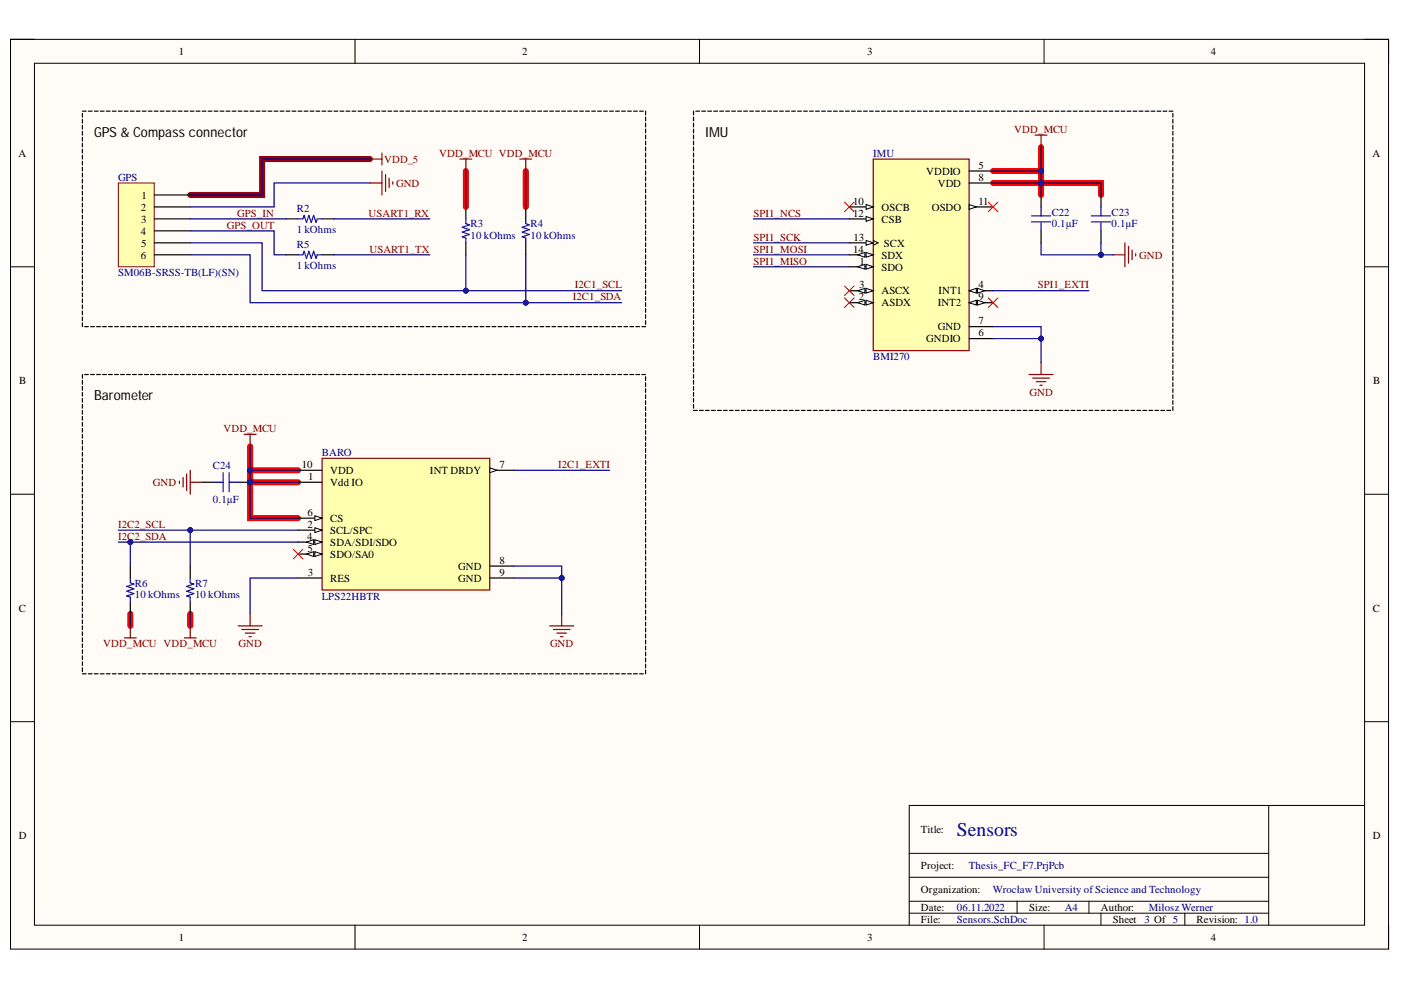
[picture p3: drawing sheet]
<svg xmlns="http://www.w3.org/2000/svg" width="297mm" height="210mm" viewBox="0 0 297 210" stroke-linecap="round" stroke-linejoin="round" font-family="sans-serif">
<defs><g id="words">
<text font-size="4.1" fill="#000080" x="202.9" y="177.2">Sensors</text>
<g font-size="3">
<text x="20" y="29">GPS &amp; Compass connector</text>
<text x="149.5" y="29">IMU</text>
<text x="20" y="84.8">Barometer</text>
</g>
<g font-size="2.3">
<text x="37.9" y="11.6">1</text>
<text x="110.7" y="11.6">2</text>
<text x="183.9" y="11.6">3</text>
<text x="256.7" y="11.6">4</text>
<text x="3.9" y="33.3">A</text>
<text x="207.4" y="35.8">5</text>
<text x="291" y="33.3">A</text>
<text x="196.4" y="37.1">VDDIO</text>
<text x="198.8" y="39.6">VDD</text>
<text x="207.4" y="38.3">8</text>
<text x="29.9" y="44.7">2</text>
<text x="29.9" y="47.2">3</text>
<text x="30" y="42.1">1</text>
<text x="180.9" y="43.4">10</text>
<text x="180.9" y="46">12</text>
<text x="186.9" y="44.7">OSCB</text>
<text x="186.9" y="47.2">CSB</text>
<text x="197.6" y="44.7">OSDO</text>
<text x="207.4" y="43.4">11</text>
<text x="29.9" y="49.8">4</text>
<text x="29.9" y="52.3">5</text>
<text x="180.9" y="53.6">14</text>
<text x="181" y="51">13</text>
<text x="187.4" y="52.3">SCX</text>
<text x="29.9" y="54.8">6</text>
<text x="182.2" y="56.1">1</text>
<text x="186.9" y="54.8">SDX</text>
<text x="186.9" y="57.4">SDO</text>
<text x="182.1" y="63.7">2</text>
<text x="182.2" y="61.2">3</text>
<text x="186.9" y="62.4">ASCX</text>
<text x="186.9" y="65">ASDX</text>
<text x="198.8" y="65">INT2</text>
<text x="199" y="62.4">INT1</text>
<text x="207.4" y="61.2">4</text>
<text x="207.4" y="63.7">9</text>
<text x="198.8" y="70">GND</text>
<text x="207.4" y="68.8">7</text>
<text x="207.4" y="71.3">6</text>
<text x="196.4" y="72.6">GNDIO</text>
<text x="4.1" y="81.4">B</text>
<text x="291.2" y="81.4">B</text>
<text x="64" y="99.3">10</text>
<text x="65.4" y="101.8">1</text>
<text x="70" y="100.5">VDD</text>
<text x="91.2" y="100.5">INT DRDY</text>
<text x="105.9" y="99.3">7</text>
<text x="70" y="103.1">Vdd IO</text>
<text x="65.2" y="109.4">6</text>
<text x="65.2" y="111.9">2</text>
<text x="70" y="110.7">CS</text>
<text x="70" y="113.2">SCL/SPC</text>
<text x="65.1" y="114.5">4</text>
<text x="65.2" y="117">5</text>
<text x="70" y="115.7">SDA/SDI/SDO</text>
<text x="70" y="118.3">SDO/SA0</text>
<text x="105.9" y="119.5">8</text>
<text x="65.3" y="122.1">3</text>
<text x="70" y="123.3">RES</text>
<text x="97.2" y="120.8">GND</text>
<text x="97.2" y="123.3">GND</text>
<text x="105.9" y="122.1">9</text>
<text x="4" y="129.7">C</text>
<text x="291.1" y="129.7">C</text>
<text x="4" y="177.9">D</text>
<text x="195.3" y="176.6">Title:</text>
<text x="291.1" y="177.9">D</text>
<text x="195.3" y="184.3">Project:</text>
<text x="195.3" y="189.3">Organization:</text>
<text x="195.3" y="193.1">Date:</text>
<text x="195.3" y="195.7">File:</text>
<text x="218.2" y="193.1">Size:</text>
<text x="233.4" y="193.1">Author:</text>
<text x="235.9" y="195.7">Sheet</text>
<text x="253.7" y="195.7">Revision: 1.0</text>
<text x="37.9" y="199.5">1</text>
<text x="110.7" y="199.5">2</text>
<text x="183.9" y="199.5">3</text>
<text x="256.7" y="199.5">4</text>
</g>
<g font-size="2.3" fill="#800000">
<text x="215.1" y="28.1">VDD_MCU</text>
<text x="81.4" y="34.5">VDD_5</text>
<text x="93.1" y="33.3">VDD_MCU VDD_MCU</text>
<text x="84" y="39.6">GND</text>
<text x="50.3" y="46">GPS_IN</text>
<text x="78.1" y="46">USART1_RX</text>
<text x="159.7" y="46">SPI1_NCS</text>
<text x="48.1" y="48.5">GPS_OUT</text>
<text x="78.3" y="53.6">USART1_TX</text>
<text x="159.7" y="51">SPI1_SCK</text>
<text x="159.7" y="53.6">SPI1_MOSI</text>
<text x="159.7" y="56.1">SPI1_MISO</text>
<text x="241.5" y="54.8">GND</text>
<text x="121.4" y="63.7">I2C1_SDA</text>
<text x="121.9" y="61.2">I2C1_SCL</text>
<text x="220" y="61.2">SPI1_EXTI</text>
<text x="218.3" y="84">GND</text>
<text x="47.4" y="91.7">VDD_MCU</text>
<text x="118.3" y="99.3">I2C1_EXTI</text>
<text x="32.4" y="103.1">GND</text>
<text x="25" y="111.9">I2C2_SCL</text>
<text x="25" y="114.5">I2C2_SDA</text>
<text x="21.9" y="137.3">VDD_MCU VDD_MCU</text>
<text x="50.6" y="137.3">GND</text>
<text x="116.6" y="137.3">GND</text>
</g>
<g font-size="2.3" fill="#000080">
<text x="185.1" y="33.3">IMU</text>
<text x="25" y="38.3">GPS</text>
<text x="62.9" y="44.9">R2</text>
<text x="223" y="45.7">C22</text>
<text x="235.7" y="45.7">C23</text>
<text x="62.9" y="52.5">R5</text>
<text x="62.9" y="49.5">1 kOhms</text>
<text x="99.8" y="50.8">10 kOhms</text>
<text x="99.8" y="48.2">R3</text>
<text x="112.5" y="50.8">10 kOhms</text>
<text x="112.5" y="48.2">R4</text>
<text x="223" y="48.2">0.1µF</text>
<text x="235.7" y="48.2">0.1µF</text>
<text x="25" y="58.6">SM06B-SRSS-TB(LF)(SN)</text>
<text x="62.9" y="57.1">1 kOhms</text>
<text x="185.1" y="76.4">BMI270</text>
<text x="45.2" y="99.5">C24</text>
<text x="68.2" y="96.7">BARO</text>
<text x="45.2" y="106.6">0.1µF</text>
<text x="28.6" y="124.4">R6</text>
<text x="41.4" y="124.4">R7</text>
<text x="28.6" y="126.9">10 kOhms</text>
<text x="41.4" y="126.9">10 kOhms</text>
<text x="68.2" y="127.1">LPS22HBTR</text>
<text x="205.4" y="184.3">Thesis_FC_F7.PrjPcb</text>
<text x="210.5" y="189.3">Wrocław University ofScience and Technology</text>
<text x="202.9" y="193.1">06.11.2022</text>
<text x="202.9" y="195.7">Sensors.SchDoc</text>
<text x="225.8" y="193.1">A4</text>
<text x="242.6" y="195.7">3 Of 5</text>
<text x="243.6" y="193.1">Miłosz Werner</text>
</g>
</g></defs>
<path d="M2.2 8.3h292.2v192.9h-292.2z" fill-rule="evenodd" fill="#fffcf8"/>
<path d="M2.2 8.3h292.2v192.9h-292.2z" fill="none" stroke="#000" stroke-width=".21"/>
<path d="M7.3 13.4h282v182.8h-282z" fill-rule="evenodd" fill="#fffcf8"/>
<g fill="none" stroke="#000" stroke-width=".21">
<path d="M2.2 8.3h5.1M7.3 13.4h282v182.8h-282zM75.3 8.3v5.1M148.3 8.3v5.1M221.4 8.3v5.1M289.3 8.3h5.1v5.1M2.2 56.6h5.1M289.3 56.6h5.1M2.2 104.8h5.1M289.3 104.8h5.1M2.2 153h5.1M289.3 153h5.1"/>
<path d="M269 170.8v25.4M289.3 170.8h-96.5v25.4M75.3 196.2v5M148.3 196.2v5M192.8 191.1h76.2M192.8 193.6h76.2M192.8 180.9h76.2M192.8 186h76.2M215.6 191.1v2.5M221.4 196.2v5M230.9 191.1v2.5M233.4 193.6v2.6"/>
<path d="M251.2 193.6v2.6M294.4 196.2v5"/>
</g>
<path d="M78.4 33.7h-22.8v7.6h-15.3" fill="none" stroke="#980000" stroke-width="1.3"/>
<path d="M98.8 36.3v7.6M111.5 36.3v7.6M210.6 36.3h10.1v2.5h-10.1M220.7 31.2v5.1M220.7 41.3v-2.5h12.7v2.5M53 94.6v5.1h10.2M53 99.7v2.5h10.2M53 102.2v7.7h10.2M27.6 130.2v2.5M40.3 130.2v2.5" fill="none" stroke="#f00" stroke-width="1.3"/>
<path d="M68.3 97.2h35.5v27.9h-35.5z" fill-rule="evenodd" fill="#ffffb0"/>
<path d="M68.3 97.2h35.5v27.9h-35.5z" fill="none" stroke="#800000" stroke-width=".25"/>
<path d="M63.2 99.7h5.1M63.2 109.9h5.1" fill="none" stroke="#000" stroke-width=".25"/>
<path d="M66.8 109.4l1.5 .5-1.5 .5z" fill="#f8fcff"/>
<path d="M66.8 109.4l1.5 .5-1.5 .5z" fill="none" stroke="#000" stroke-width=".21"/>
<path d="M103.8 99.7h5.1" fill="none" stroke="#000" stroke-width=".25"/>
<path d="M103.8 99.2l1.6 .5-1.6 .5z" fill="#f8fcff"/>
<path d="M103.8 99.2l1.6 .5-1.6 .5z" fill="none" stroke="#000" stroke-width=".21"/>
<path d="M63.2 112.4h5.1M63.2 122.6h5.1" fill="none" stroke="#000" stroke-width=".25"/>
<path d="M66.8 111.9l1.5 .5-1.5 .5z" fill="#f8fcff"/>
<path d="M66.8 111.9l1.5 .5-1.5 .5z" fill="none" stroke="#000" stroke-width=".21"/>
<path d="M63.2 114.9h5.1" fill="none" stroke="#000" stroke-width=".25"/>
<path d="M66.8 114.4l1.5 .5-1.5 .5z" fill="#f8fcff"/>
<path d="M66.8 114.4l1.5 .5-1.5 .5z" fill="none" stroke="#000" stroke-width=".21"/>
<path d="M65 114.9l1.5-.5v1z" fill="#f8fcff"/>
<path d="M65 114.9l1.5-.5v1z" fill="none" stroke="#000" stroke-width=".21"/>
<path d="M63.2 117.5h5.1" fill="none" stroke="#000" stroke-width=".25"/>
<path d="M66.8 117l1.5 .5-1.5 .5z" fill="#f8fcff"/>
<path d="M66.8 117l1.5 .5-1.5 .5z" fill="none" stroke="#000" stroke-width=".21"/>
<path d="M65 117.5l1.5-.5v1z" fill="#f8fcff"/>
<path d="M65 117.5l1.5-.5v1z" fill="none" stroke="#000" stroke-width=".21"/>
<g fill="none" stroke="#000" stroke-width=".25">
<path d="M17.5 24v.8M17.5 25.3v.8M17.5 26.6v.8M17.5 27.8v.8M17.5 29.1v.8M17.5 30.4v.8M17.5 31.7v.7M17.5 32.9v.8M17.5 34.2v.8M17.5 35.5v.8M17.5 36.7v.8M17.5 38v.8"/>
<path d="M17.5 39.3v.8M17.5 23.6h.8M18.7 23.6h.8M20 23.6h.8M21.3 23.6h.8M22.5 23.6h.8M23.8 23.6h.8M25.1 23.6h.8M26.4 23.6h.8M27.6 23.6h.8M28.9 23.6h.8M30.2 23.6h.8"/>
<path d="M31.4 23.6h.8M32.7 23.6h.8M34 23.6h.8M35.3 23.6h.7M36.5 23.6h.8M37.8 23.6h.8M39.1 23.6h.8M40.3 23.6h.8M41.6 23.6h.8M42.9 23.6h.8M44.1 23.6h.8M45.4 23.6h.8"/>
<path d="M46.7 23.6h.8M48 23.6h.7M49.2 23.6h.8M50.5 23.6h.8M51.8 23.6h.8M53 23.6h.8M54.3 23.6h.8M55.6 23.6h.8M56.8 23.6h.8M58.1 23.6h.8M59.4 23.6h.8M60.7 23.6h.8"/>
<path d="M61.9 23.6h.8M63.2 23.6h.8M64.5 23.6h.8M65.7 23.6h.8M67 23.6h.8M68.3 23.6h.8M69.6 23.6h.7M70.8 23.6h.8M72.1 23.6h.8M73.4 23.6h.8M74.6 23.6h.8M75.9 23.6h.8"/>
<path d="M77.2 23.6h.8M78.4 23.6h.8M79.7 23.6h.8M81 23.6h.8M82.3 23.6h.7M83.5 23.6h.8M84.8 23.6h.8M86.1 23.6h.8M87.3 23.6h.8M88.6 23.6h.8M89.9 23.6h.8M91.1 23.6h.8"/>
<path d="M92.4 23.6h.8M93.7 23.6h.8M95 23.6h.8M96.2 23.6h.8M97.5 23.6h.8M98.8 23.6h.8M100 23.6h.8M101.3 23.6h.8M102.6 23.6h.8M103.8 23.6h.8M105.1 23.6h.8M106.4 23.6h.8"/>
<path d="M107.7 23.6h.8M108.9 23.6h.8M110.2 23.6h.8M111.5 23.6h.8M112.7 23.6h.8M114 23.6h.8M115.3 23.6h.8M116.6 23.6h.7M117.8 23.6h.8M119.1 23.6h.8M120.4 23.6h.8M121.6 23.6h.8"/>
<path d="M122.9 23.6h.8M124.2 23.6h.8M125.4 23.6h.8M126.7 23.6h.8M128 23.6h.8M129.3 23.6h.7M130.5 23.6h.8M131.8 23.6h.8M133.1 23.6h.8M134.3 23.6h.8M135.6 23.6h.8M136.9 23.6v.8"/>
<path d="M136.9 24.8v.8M136.9 26.1v.8M136.9 27.4v.8M136.9 28.6v.8M136.9 29.9v.8M136.9 31.2v.8M136.9 32.4v.8M136.9 33.7v.8M136.9 35v.8M136.9 36.3v.8M136.9 37.5v.8M136.9 38.8v.8"/>
<path d="M147 23.6v.8M147 24.8v.8M147 26.1v.8M147 27.4v.8M147 28.6v.8M147 29.9v.8M147 31.2v.8M147 32.4v.8M147 33.7v.8M147 35v.8M147 36.3v.8M147 37.5v.8"/>
<path d="M147 38.8v.8M147.5 23.6h.8M148.8 23.6h.8M150.1 23.6h.7M151.3 23.6h.8M152.6 23.6h.8M153.9 23.6h.8M155.1 23.6h.8M156.4 23.6h.8M157.7 23.6h.8M159 23.6h.7M160.2 23.6h.8"/>
<path d="M161.5 23.6h.8M162.8 23.6h.8M164 23.6h.8M165.3 23.6h.8M166.6 23.6h.8M167.8 23.6h.8M169.1 23.6h.8M170.4 23.6h.8M171.7 23.6h.7M172.9 23.6h.8M174.2 23.6h.8M175.5 23.6h.8"/>
<path d="M176.7 23.6h.8M178 23.6h.8M179.3 23.6h.8M180.5 23.6h.8M181.8 23.6h.8M183.1 23.6h.8M184.4 23.6h.8M185.6 23.6h.8M186.9 23.6h.8M188.2 23.6h.8M189.4 23.6h.8M190.7 23.6h.8"/>
<path d="M192 23.6h.8M193.2 23.6h.8M194.5 23.6h.8M195.8 23.6h.8M197.1 23.6h.8M198.3 23.6h.8M199.6 23.6h.8M200.9 23.6h.8M202.1 23.6h.8M203.4 23.6h.8M204.7 23.6h.8M206 23.6h.7"/>
<path d="M207.2 23.6h.8M208.5 23.6h.8M209.8 23.6h.8M211 23.6h.8M212.3 23.6h.8M213.6 23.6h.8M214.8 23.6h.8M216.1 23.6h.8M217.4 23.6h.8M218.7 23.6h.8M219.9 23.6h.8M221.2 23.6h.8"/>
<path d="M222.5 23.6h.8M223.7 23.6h.8M225 23.6h.8M226.3 23.6h.8M227.6 23.6h.7M228.8 23.6h.8M230.1 23.6h.8M231.4 23.6h.7M232.6 23.6h.8M233.9 23.6h.8M235.2 23.6h.8M236.4 23.6h.8"/>
<path d="M237.7 23.6h.8M239 23.6h.8M240.2 23.6h.9M241.5 23.6h.8M242.8 23.6h.8M244.1 23.6h.8M245.3 23.6h.8M246.6 23.6h.8M247.9 23.6h.8M248.7 24v.8M248.7 25.3v.8M248.7 26.6v.8"/>
<path d="M248.7 27.8v.8M248.7 29.1v.8M248.7 30.4v.8M248.7 31.7v.8M248.7 32.9v.8M248.7 34.2v.8M248.7 35.5v.8M248.7 36.7v.8M248.7 38v.8M248.7 39.3v.8M17.5 40.5v.8M17.5 41.8v.8"/>
<path d="M17.5 43.1v.8M17.5 44.4v.7M17.5 45.6v.8M17.5 46.9v.8M17.5 48.2v.7M17.5 49.4v.8M17.5 50.7v.8M17.5 52v.8M17.5 53.2v.8M17.5 54.5v.8M17.5 55.8v.8M17.5 57v.8"/>
<path d="M17.5 58.3v.8M17.5 59.6v.8M60.7 54h2.5M60.7 46.4h2.5M68.3 54h2.5M68.3 46.4h2.5M136.9 40.1v.8M136.9 41.3v.8M136.9 42.6v.8M136.9 43.9v.8M136.9 45.1v.8M136.9 46.4v.8"/>
<path d="M136.9 47.7v.8M136.9 48.9v.8M136.9 50.2v.8M136.9 51.5v.8M136.9 52.8v.7M136.9 54v.8M136.9 55.3v.8M136.9 56.6v.8M136.9 57.8v.8M136.9 59.1v.8M147 40.1v.8M147 41.3v.8"/>
<path d="M147 42.6v.8M147 43.9v.8M147 45.1v.8M147 46.4v.8M147 47.7v.8M147 48.9v.8M147 50.2v.8M147 51.5v.8M147 52.8v.7M147 54v.8M147 55.3v.8M147 56.6v.8"/>
<path d="M147 57.8v.8M147 59.1v.8M248.7 40.5v.8M248.7 41.8v.8M248.7 43.1v.8M248.7 44.4v.7M248.7 45.6v.8M248.7 46.9v.8M248.7 48.2v.7M248.7 49.4v.8M248.7 50.7v.8M248.7 52v.8"/>
<path d="M248.7 53.2v.8M248.7 54.5v.8M248.7 55.8v.8M248.7 57v.8M248.7 58.3v.8M248.7 59.6v.8M17.5 60.8v.8M17.5 62.1v.8M17.5 63.4v.8M17.5 64.7v.7M17.5 65.9v.8M17.5 67.2v.8"/>
<path d="M17.5 68.5v.8M17.5 79.4v.8M17.9 69.3h.8M17.9 79.4h.8M19.2 69.3h.8M19.2 79.4h.8M20.5 69.3h.8M20.5 79.4h.8M21.8 69.3h.7M21.8 79.4h.7M23 69.3h.8M23 79.4h.8"/>
<path d="M24.3 69.3h.8M24.3 79.4h.8M25.6 69.3h.8M25.6 79.4h.8M26.8 69.3h.8M26.8 79.4h.8M28.1 69.3h.8M28.1 79.4h.8M29.4 69.3h.8M29.4 79.4h.8M30.6 69.3h.8M30.6 79.4h.8"/>
<path d="M31.9 69.3h.8M31.9 79.4h.8M33.2 69.3h.8M33.2 79.4h.8M34.5 69.3h.8M34.5 79.4h.8M35.7 69.3h.8M35.7 79.4h.8M37 69.3h.8M37 79.4h.8M38.3 69.3h.8M38.3 79.4h.8"/>
<path d="M39.5 69.3h.8M39.5 79.4h.8M40.8 69.3h.8M40.8 79.4h.8M42.1 69.3h.8M42.1 79.4h.8M43.4 69.3h.7M43.4 79.4h.7M44.6 69.3h.8M44.6 79.4h.8M45.9 69.3h.8M45.9 79.4h.8"/>
<path d="M47.2 69.3h.8M47.2 79.4h.8M48.4 69.3h.8M48.4 79.4h.8M49.7 69.3h.8M49.7 79.4h.8M51 69.3h.8M51 79.4h.8M52.2 69.3h.8M52.2 79.4h.8M53.5 69.3h.8M53.5 79.4h.8"/>
<path d="M54.8 69.3h.8M54.8 79.4h.8M56.1 69.3h.7M56.1 79.4h.7M57.3 69.3h.8M57.3 79.4h.8M58.6 69.3h.8M58.6 79.4h.8M59.9 69.3h.8M59.9 79.4h.8M61.1 69.3h.8M61.1 79.4h.8"/>
<path d="M62.4 69.3h.8M62.4 79.4h.8M63.7 69.3h.8M63.7 79.4h.8M64.9 69.3h.8M64.9 79.4h.8M66.2 69.3h.8M66.2 79.4h.8M67.5 69.3h.8M67.5 79.4h.8M68.8 69.3h.8M68.8 79.4h.8"/>
<path d="M70 69.3h.8M70 79.4h.8M71.3 69.3h.8M71.3 79.4h.8M72.6 69.3h.8M72.6 79.4h.8M73.8 69.3h.8M73.8 79.4h.8M75.1 69.3h.8M75.1 79.4h.8M76.4 69.3h.8M76.4 79.4h.8"/>
<path d="M77.6 69.3h.8M77.6 79.4h.8M78.9 69.3h.8M78.9 79.4h.8M80.2 69.3h.8M80.2 79.4h.8M81.5 69.3h.8M81.5 79.4h.8M82.7 69.3h.8M82.7 79.4h.8M84 69.3h.8M84 79.4h.8"/>
<path d="M85.3 69.3h.8M85.3 79.4h.8M86.5 69.3h.8M86.5 79.4h.8M87.8 69.3h.8M87.8 79.4h.8M89.1 69.3h.8M89.1 79.4h.8M90.4 69.3h.7M90.4 79.4h.7M91.6 69.3h.8M91.6 79.4h.8"/>
<path d="M92.9 69.3h.8M92.9 79.4h.8M94.2 69.3h.8M94.2 79.4h.8M95.4 69.3h.8M95.4 79.4h.8M96.7 69.3h.8M96.7 79.4h.8M98 69.3h.8M98 79.4h.8M99.2 69.3h.8M99.2 79.4h.8"/>
<path d="M100.5 69.3h.8M100.5 79.4h.8M101.8 69.3h.8M101.8 79.4h.8M103.1 69.3h.7M103.1 79.4h.7M104.3 69.3h.8M104.3 79.4h.8M105.6 69.3h.8M105.6 79.4h.8M106.9 69.3h.8M106.9 79.4h.8"/>
<path d="M108.1 69.3h.8M108.1 79.4h.8M109.4 69.3h.8M109.4 79.4h.8M110.7 69.3h.8M110.7 79.4h.8M111.9 69.3h.8M111.9 79.4h.8M113.2 69.3h.8M113.2 79.4h.8M114.5 69.3h.8M114.5 79.4h.8"/>
<path d="M115.8 69.3h.8M115.8 79.4h.8M117 69.3h.8M117 79.4h.8M118.3 69.3h.8M118.3 79.4h.8M119.6 69.3h.8M119.6 79.4h.8M120.8 69.3h.8M120.8 79.4h.8M122.1 69.3h.8M122.1 79.4h.8"/>
<path d="M123.4 69.3h.8M123.4 79.4h.8M124.6 69.3h.8M124.6 79.4h.8M125.9 69.3h.8M125.9 79.4h.8M127.2 69.3h.8M127.2 79.4h.8M128.5 69.3h.8M128.5 79.4h.8M129.7 69.3h.8M129.7 79.4h.8"/>
<path d="M131 69.3h.8M131 79.4h.8M132.3 69.3h.8M132.3 79.4h.8M133.5 69.3h.8M133.5 79.4h.8M134.8 69.3h.8M134.8 79.4h.8M136.1 69.3h.8M136.1 79.4h.8M136.9 60.4v.8M136.9 61.6v.8"/>
<path d="M136.9 62.9v.8M136.9 64.2v.8M136.9 65.4v.8M136.9 66.7v.8M136.9 68v.8M136.9 79.9v.8M147 60.4v.8M147 61.6v.8M147 62.9v.8M147 64.2v.8M147 65.4v.8M147 66.7v.8"/>
<path d="M147 68v.8M147 69.3v.7M147 70.5v.8M147 71.8v.8M147 73.1v.8M147 74.3v.8M147 75.6v.8M147 76.9v.8M147 78.1v.8M147 79.4v.8M248.7 60.9v.7M248.7 62.1v.8"/>
<path d="M248.7 63.4v.8M248.7 64.7v.7M248.7 65.9v.8M248.7 67.2v.8M248.7 68.5v.8M248.7 69.7v.8M248.7 71v.8M248.7 72.3v.8M248.7 73.5v.8M248.7 74.8v.8M248.7 76.1v.8M248.7 77.3v.8"/>
<path d="M248.7 78.6v.8M248.7 79.9v.8M17.5 80.7v.8M17.5 81.9v.8M17.5 83.2v.8M17.5 84.5v.8M17.5 85.8v.7M17.5 87v.8M17.5 88.3v.8M17.5 89.6v.8M17.5 90.8v.8M17.5 92.1v.8"/>
<path d="M17.5 93.4v.8M17.5 94.6v.8M17.5 95.9v.8M17.5 97.2v.8M17.5 98.4v.8M17.5 99.7v.8M136.9 81.1v.8M136.9 82.4v.8M136.9 83.7v.8M136.9 85v.8M136.9 86.2v.8M136.9 87.5v.8"/>
<path d="M136.9 88.8v.8M136.9 90v.8M136.9 91.3v.8M136.9 92.6v.8M136.9 93.8v.8M136.9 95.1v.8M136.9 96.4v.8M136.9 97.6v.8M136.9 98.9v.8M147 80.7v.8M147 81.9v.8M147 83.2v.8"/>
<path d="M147 84.5v.8M147 85.8v.7M147 87h.8M148.3 87h.8M149.6 87h.8M150.8 87h.8M152.1 87h.8M153.4 87h.8M154.7 87h.8M155.9 87h.8M157.2 87h.8M158.5 87h.8"/>
<path d="M159.7 87h.8M161 87h.8M162.3 87h.8M163.6 87h.7M164.8 87h.8M166.1 87h.8M167.4 87h.8M168.6 87h.8M169.9 87h.8M171.2 87h.8M172.4 87h.8M173.7 87h.8"/>
<path d="M175 87h.8M176.3 87h.8M177.5 87h.8M178.8 87h.8M180.1 87h.8M181.3 87h.8M182.6 87h.8M183.9 87h.8M185.2 87h.7M186.4 87h.8M187.7 87h.8M189 87h.8"/>
<path d="M190.2 87h.8M191.5 87h.8M192.8 87h.8M194 87h.8M195.3 87h.8M196.6 87h.8M197.9 87h.8M199.1 87h.8M200.4 87h.8M201.7 87h.8M202.9 87h.8M204.2 87h.8"/>
<path d="M205.5 87h.8M206.7 87h.8M208 87h.8M209.3 87h.8M210.6 87h.8M211.8 87h.8M213.1 87h.8M214.4 87h.8M215.6 87h.8M216.9 87h.8M218.2 87h.8M219.5 87h.7"/>
<path d="M220.7 87h.8M222 87h.8M223.3 87h.8M224.5 87h.8M225.8 87h.8M227.1 87h.8M228.3 87h.8M229.6 87h.8M230.9 87h.8M232.1 87h.8M233.4 87h.8M234.7 87h.8"/>
<path d="M236 87h.8M237.2 87h.8M238.5 87h.8M239.8 87h.8M241.1 87h.7M242.3 87h.8M243.6 87h.8M244.9 87h.7M246.1 87h.8M247.4 87h.8M248.7 81.1v.9M248.7 82.4v.8"/>
<path d="M248.7 83.7v.8M248.7 85v.8M248.7 86.2v.8M17.5 101v.8M17.5 102.2v.8M17.5 103.5v.8M17.5 104.8v.8M17.5 106.1v.7M17.5 107.3v.8M17.5 108.6v.8M17.5 109.9v.8M17.5 111.1v.8"/>
<path d="M17.5 112.4v.8M17.5 113.7v.8M17.5 114.9v.8M17.5 116.2v.8M17.5 117.5v.8M17.5 118.7v.8M63.2 102.2h5.1M136.9 100.2v.8M136.9 101.5v.7M136.9 102.7v.8M136.9 104v.8M136.9 105.3v.8"/>
<path d="M136.9 106.5v.8M136.9 107.8v.8M136.9 109.1v.8M136.9 110.3v.8M136.9 111.6v.8M136.9 112.9v.8M136.9 114.1v.8M136.9 115.4v.8M136.9 116.7v.8M136.9 118v.7M136.9 119.2v.8M17.5 120v.8"/>
<path d="M17.5 121.3v.8M17.5 122.6v.7M17.5 123.8v.8M17.5 125.1v.8M17.5 126.4v.8M17.5 127.6v.8M17.5 128.9v.8M17.5 130.2v.8M17.5 131.4v.8M17.5 132.7v.8M17.5 134v.8M17.5 135.2v.8"/>
<path d="M17.5 136.5v.8M17.5 137.8v.8M17.5 139.1v.7M103.8 120h5.1M103.8 122.6h5.1M136.9 120.5v.8M136.9 121.8v.8M136.9 123v.8M136.9 124.3v.8M136.9 125.6v.8M136.9 126.8v.8M136.9 128.1v.8"/>
<path d="M136.9 129.4v.8M136.9 130.6v.8M136.9 131.9v.8M136.9 133.2v.8M136.9 134.5v.7M136.9 135.7v.8M136.9 137v.8M136.9 138.3v.8M136.9 139.5v.8M17.5 140.3v.8M17.5 141.6v.8M17.5 142.9h.8"/>
<path d="M18.7 142.9h.8M20 142.9h.8M21.3 142.9h.8M22.5 142.9h.8M23.8 142.9h.8M25.1 142.9h.8M26.4 142.9h.8M27.6 142.9h.8M28.9 142.9h.8M30.2 142.9h.8M31.4 142.9h.8M32.7 142.9h.8"/>
<path d="M34 142.9h.8M35.3 142.9h.7M36.5 142.9h.8M37.8 142.9h.8M39.1 142.9h.8M40.3 142.9h.8M41.6 142.9h.8M42.9 142.9h.8M44.1 142.9h.8M45.4 142.9h.8M46.7 142.9h.8M48 142.9h.7"/>
<path d="M49.2 142.9h.8M50.5 142.9h.8M51.8 142.9h.8M53 142.9h.8M54.3 142.9h.8M55.6 142.9h.8M56.8 142.9h.8M58.1 142.9h.8M59.4 142.9h.8M60.7 142.9h.8M61.9 142.9h.8M63.2 142.9h.8"/>
<path d="M64.5 142.9h.8M65.7 142.9h.8M67 142.9h.8M68.3 142.9h.8M69.6 142.9h.7M70.8 142.9h.8M72.1 142.9h.8M73.4 142.9h.8M74.6 142.9h.8M75.9 142.9h.8M77.2 142.9h.8M78.4 142.9h.8"/>
<path d="M79.7 142.9h.8M81 142.9h.8M82.3 142.9h.7M83.5 142.9h.8M84.8 142.9h.8M86.1 142.9h.8M87.3 142.9h.8M88.6 142.9h.8M89.9 142.9h.8M91.1 142.9h.8M92.4 142.9h.8M93.7 142.9h.8"/>
<path d="M95 142.9h.8M96.2 142.9h.8M97.5 142.9h.8M98.8 142.9h.8M100 142.9h.8M101.3 142.9h.8M102.6 142.9h.8M103.8 142.9h.8M105.1 142.9h.8M106.4 142.9h.8M107.7 142.9h.8M108.9 142.9h.8"/>
<path d="M110.2 142.9h.8M111.5 142.9h.8M112.7 142.9h.8M114 142.9h.8M115.3 142.9h.8M116.6 142.9h.7M117.8 142.9h.8M119.1 142.9h.8M120.4 142.9h.8M121.6 142.9h.8M122.9 142.9h.8M124.2 142.9h.8"/>
<path d="M125.4 142.9h.8M126.7 142.9h.8M128 142.9h.8M129.3 142.9h.7M130.5 142.9h.8M131.8 142.9h.8M133.1 142.9h.8M134.3 142.9h.8M135.6 142.9h.8M136.9 140.8v.8M136.9 142.1v.8"/>
</g>
<path d="M63.2 54h1l.3-.7 .5 1.5 .5-1.5 .5 1.5 .5-1.5 .5 1.5 .3-.8h1M63.2 46.4h1l.3-.8 .5 1.6 .5-1.6 .5 1.6 .5-1.6 .5 1.6 .3-.8h1" fill="none" stroke="#00f" stroke-width=".25"/>
<g fill="none" stroke="#800000" stroke-width=".25">
<path d="M78.4 33.7h2.6M78.4 38.8h2.6M81 32.4v2.6M81 36.3v5M81.7 37v3.6M82.5 37.8v2M83.3 38.5v.5M50.5 132.7h5.1M51.3 133.5h3.5M52 134.2h2.1M52.8 135h.5M53 130.2v2.5"/>
<path d="M116.6 132.7h5M117.3 133.5h3.6M118.1 134.2h2M118.8 135h.5M119.1 130.2v2.5"/>
</g>
<path d="M62.2 116.5l2 2M64.2 116.5l-2 2" fill="none" stroke="#f00" stroke-width=".21"/>
<path d="M185.2 33.7h20.3v40.6h-20.3z" fill-rule="evenodd" fill="#ffffb0"/>
<path d="M185.2 33.7h20.3v40.6h-20.3z" fill="none" stroke="#800000" stroke-width=".25"/>
<path d="M180.1 43.9h5.1" fill="none" stroke="#000" stroke-width=".25"/>
<path d="M183.6 43.4l1.6 .5-1.6 .5z" fill="#f8fcff"/>
<path d="M183.6 43.4l1.6 .5-1.6 .5z" fill="none" stroke="#000" stroke-width=".21"/>
<path d="M180.1 46.4h5.1" fill="none" stroke="#000" stroke-width=".25"/>
<path d="M183.6 45.9l1.6 .5-1.6 .5z" fill="#f8fcff"/>
<path d="M183.6 45.9l1.6 .5-1.6 .5z" fill="none" stroke="#000" stroke-width=".21"/>
<path d="M180.1 51.5h5.1" fill="none" stroke="#000" stroke-width=".25"/>
<path d="M183.6 51l1.6 .5-1.6 .5z" fill="#f8fcff"/>
<path d="M183.6 51l1.6 .5-1.6 .5zM185.2 51l1 .5-1 .5" fill="none" stroke="#000" stroke-width=".21"/>
<path d="M180.1 54h5.1" fill="none" stroke="#000" stroke-width=".25"/>
<path d="M183.6 53.5l1.6 .5-1.6 .5z" fill="#f8fcff"/>
<path d="M183.6 53.5l1.6 .5-1.6 .5z" fill="none" stroke="#000" stroke-width=".21"/>
<path d="M181.9 54l1.5-.5v1z" fill="#f8fcff"/>
<path d="M181.9 54l1.5-.5v1z" fill="none" stroke="#000" stroke-width=".21"/>
<path d="M180.1 56.6h5.1" fill="none" stroke="#000" stroke-width=".25"/>
<path d="M183.6 56.1l1.6 .5-1.6 .5z" fill="#f8fcff"/>
<path d="M183.6 56.1l1.6 .5-1.6 .5z" fill="none" stroke="#000" stroke-width=".21"/>
<path d="M181.9 56.6l1.5-.5v1z" fill="#f8fcff"/>
<path d="M181.9 56.6l1.5-.5v1z" fill="none" stroke="#000" stroke-width=".21"/>
<path d="M180.1 61.6h5.1" fill="none" stroke="#000" stroke-width=".25"/>
<path d="M183.6 61.1l1.6 .5-1.6 .6z" fill="#f8fcff"/>
<path d="M183.6 61.1l1.6 .5-1.6 .6z" fill="none" stroke="#000" stroke-width=".21"/>
<path d="M181.9 61.6l1.5-.5v1.1z" fill="#f8fcff"/>
<path d="M181.9 61.6l1.5-.5v1.1z" fill="none" stroke="#000" stroke-width=".21"/>
<path d="M180.1 64.2h5.1" fill="none" stroke="#000" stroke-width=".25"/>
<path d="M183.6 63.7l1.6 .5-1.6 .5z" fill="#f8fcff"/>
<path d="M183.6 63.7l1.6 .5-1.6 .5z" fill="none" stroke="#000" stroke-width=".21"/>
<path d="M181.9 64.2l1.5-.5v1z" fill="#f8fcff"/>
<path d="M181.9 64.2l1.5-.5v1z" fill="none" stroke="#000" stroke-width=".21"/>
<path d="M205.5 36.3h5.1M205.5 38.8h5.1M205.5 43.9h5.1" fill="none" stroke="#000" stroke-width=".25"/>
<path d="M205.5 43.4l1.5 .5-1.5 .5z" fill="#f8fcff"/>
<path d="M205.5 43.4l1.5 .5-1.5 .5z" fill="none" stroke="#000" stroke-width=".21"/>
<path d="M205.5 61.6h5.1" fill="none" stroke="#000" stroke-width=".25"/>
<path d="M205.5 61.6l1.5-.5v1.1z" fill="#f8fcff"/>
<path d="M205.5 61.6l1.5-.5v1.1z" fill="none" stroke="#000" stroke-width=".21"/>
<path d="M207.3 61.1l1.5 .5-1.5 .6z" fill="#f8fcff"/>
<path d="M207.3 61.1l1.5 .5-1.5 .6z" fill="none" stroke="#000" stroke-width=".21"/>
<path d="M205.5 64.2h5.1" fill="none" stroke="#000" stroke-width=".25"/>
<path d="M205.5 64.2l1.5-.5v1z" fill="#f8fcff"/>
<path d="M205.5 64.2l1.5-.5v1z" fill="none" stroke="#000" stroke-width=".21"/>
<path d="M207.3 63.7l1.5 .5-1.5 .5z" fill="#f8fcff"/>
<path d="M207.3 63.7l1.5 .5-1.5 .5z" fill="none" stroke="#000" stroke-width=".21"/>
<path d="M98.8 43.9v2.5M98.8 51.5v2.5M111.5 43.9v2.5M111.5 51.5v2.5M205.5 69.3h5.1M205.5 71.8h5.1" fill="none" stroke="#000" stroke-width=".25"/>
<path d="M97.5 33.7h2.5M98.8 33.7v2.6M110.2 33.7h2.5M111.5 33.7v2.6M218.2 79.4h5.1M220.7 76.9v2.5M218.9 80.2h3.6M219.7 80.9h2M220.5 81.7h.5" fill="none" stroke="#800000" stroke-width=".25"/>
<path d="M179.1 42.9l2 2M181.1 42.9l-2 2M209.5 42.9l2.1 2M211.6 42.9l-2.1 2M179.1 60.6l2 2.1M179.1 63.2l2 2M181.1 60.6l-2 2.1M181.1 63.2l-2 2M209.5 63.2l2.1 2M211.6 63.2l-2.1 2" fill="none" stroke="#f00" stroke-width=".21"/>
<path d="M98.8 46.4v1l.7 .3-1.5 .5 1.5 .5-1.5 .5 1.5 .5-1.5 .5 .8 .3v1M111.5 46.4v1l.7 .3-1.5 .5 1.5 .5-1.5 .5 1.5 .5-1.5 .5 .8 .3v1" fill="none" stroke="#00f" stroke-width=".25"/>
<circle cx="53" cy="102.2" r=".51" fill="#000080"/>
<circle cx="53" cy="102.2" r=".51" fill="none" stroke="#000080" stroke-width=".21"/>
<path d="M50.5 102.2h2.5" fill="none" stroke="#000" stroke-width=".25"/>
<circle cx="53" cy="102.2" r=".51" fill="#000080"/>
<circle cx="53" cy="102.2" r=".51" fill="none" stroke="#000080" stroke-width=".21"/>
<path d="M220.7 41.3v2.6M220.7 48.9v2.6M233.4 41.3v2.6M233.4 48.9v2.6M42.9 102.2h2.5" fill="none" stroke="#000" stroke-width=".25"/>
<path d="M218.7 47h4.1M218.7 45.8h4.1M220.7 43.9v1.9M220.7 47v1.9M231.4 47h4.1M231.4 45.8h4.1M233.4 43.9v1.9M233.4 47v1.9M45.4 102.2h1.9M47.3 100.2v4.1M48.6 102.2h1.9M48.6 100.2v4.1" fill="none" stroke="#00f" stroke-width=".25"/>
<path d="M236 54h2.5M238.5 51.5v5.1M239.3 52.3v3.5M240 53v2M240.8 53.8v.5M40.3 99.7v5.1M38 102v.5M38.8 101.2v2.1M39.6 100.5v3.5M40.3 102.2h2.6" fill="none" stroke="#800000" stroke-width=".25"/>
<path d="M25.1 38.8h7.6v17.8h-7.6z" fill-rule="evenodd" fill="#ffffb0"/>
<path d="M25.1 38.8h7.6v17.8h-7.6z" fill="none" stroke="#800000" stroke-width=".21"/>
<path d="M32.7 41.3h7.6M32.7 43.9h7.6M32.7 46.4h7.6M32.7 48.9h7.6M32.7 51.5h7.6M32.7 54h7.6M27.6 120v2.6M27.6 127.6v2.6M40.3 120v2.6M40.3 127.6v2.6" fill="none" stroke="#000" stroke-width=".25"/>
<path d="M27.6 122.6v1l.8 .2-1.5 .5 1.5 .5-1.5 .5 1.5 .6-1.5 .5 .7 .2v1M40.3 122.6v1l.8 .2-1.5 .5 1.5 .5-1.5 .5 1.5 .6-1.5 .5 .7 .2v1" fill="none" stroke="#00f" stroke-width=".25"/>
<path d="M78.4 38.8h-20.3v5.1h-17.8M78.4 33.7h-22.8v7.6h-15.3M40.3 48.9h17.8v5.1h2.6M40.3 46.4h20.4M70.8 46.4h20.3M70.8 54h20.3M53 94.6v5.1h10.2" fill="none" stroke="#000080" stroke-width=".25"/>
<circle cx="53" cy="99.7" r=".51" fill="#000080"/>
<circle cx="53" cy="99.7" r=".51" fill="none" stroke="#000080" stroke-width=".21"/>
<path d="M53 99.7v2.5h10.2" fill="none" stroke="#000080" stroke-width=".25"/>
<circle cx="53" cy="99.7" r=".51" fill="#000080"/>
<circle cx="53" cy="99.7" r=".51" fill="none" stroke="#000080" stroke-width=".21"/>
<circle cx="53" cy="102.2" r=".51" fill="#000080"/>
<circle cx="53" cy="102.2" r=".51" fill="none" stroke="#000080" stroke-width=".21"/>
<path d="M53 102.2v7.7h10.2" fill="none" stroke="#000080" stroke-width=".25"/>
<circle cx="53" cy="102.2" r=".51" fill="#000080"/>
<circle cx="53" cy="102.2" r=".51" fill="none" stroke="#000080" stroke-width=".21"/>
<path d="M63.2 122.6h-10.2v7.6M108.9 122.6h10.2v7.6" fill="none" stroke="#000080" stroke-width=".25"/>
<circle cx="119.1" cy="122.6" r=".51" fill="#000080"/>
<circle cx="119.1" cy="122.6" r=".51" fill="none" stroke="#000080" stroke-width=".21"/>
<path d="M108.9 120h10.2v2.6" fill="none" stroke="#000080" stroke-width=".25"/>
<circle cx="119.1" cy="122.6" r=".51" fill="#000080"/>
<circle cx="119.1" cy="122.6" r=".51" fill="none" stroke="#000080" stroke-width=".21"/>
<path d="M159.7 56.6h20.4M210.6 71.8h10.1v5.1M210.6 61.6h20.3M108.9 99.7h20.4" fill="none" stroke="#000080" stroke-width=".25"/>
<circle cx="220.7" cy="71.8" r=".51" fill="#000080"/>
<circle cx="220.7" cy="71.8" r=".51" fill="none" stroke="#000080" stroke-width=".21"/>
<path d="M210.6 69.3h10.1v2.5" fill="none" stroke="#000080" stroke-width=".25"/>
<circle cx="220.7" cy="71.8" r=".51" fill="#000080"/>
<circle cx="220.7" cy="71.8" r=".51" fill="none" stroke="#000080" stroke-width=".21"/>
<path d="M210.6 36.3h10.1v2.5h-10.1" fill="none" stroke="#000080" stroke-width=".25"/>
<circle cx="220.7" cy="38.8" r=".51" fill="#000080"/>
<circle cx="220.7" cy="38.8" r=".51" fill="none" stroke="#000080" stroke-width=".21"/>
<circle cx="220.7" cy="36.3" r=".51" fill="#000080"/>
<circle cx="220.7" cy="36.3" r=".51" fill="none" stroke="#000080" stroke-width=".21"/>
<path d="M220.7 31.2v5.1" fill="none" stroke="#000080" stroke-width=".25"/>
<circle cx="220.7" cy="36.3" r=".51" fill="#000080"/>
<circle cx="220.7" cy="36.3" r=".51" fill="none" stroke="#000080" stroke-width=".21"/>
<path d="M98.8 54v7.6M159.7 46.4h20.4M159.7 51.5h20.4M159.7 54h20.4" fill="none" stroke="#000080" stroke-width=".25"/>
<circle cx="98.8" cy="61.6" r=".51" fill="#000080"/>
<circle cx="98.8" cy="61.6" r=".51" fill="none" stroke="#000080" stroke-width=".21"/>
<path d="M111.5 54v10.2" fill="none" stroke="#000080" stroke-width=".25"/>
<circle cx="111.5" cy="64.2" r=".51" fill="#000080"/>
<circle cx="111.5" cy="64.2" r=".51" fill="none" stroke="#000080" stroke-width=".21"/>
<path d="M40.3 54h12.7v10.2h78.8" fill="none" stroke="#000080" stroke-width=".25"/>
<circle cx="111.5" cy="64.2" r=".51" fill="#000080"/>
<circle cx="111.5" cy="64.2" r=".51" fill="none" stroke="#000080" stroke-width=".21"/>
<path d="M40.3 51.5h15.3v10.1h76.2" fill="none" stroke="#000080" stroke-width=".25"/>
<circle cx="98.8" cy="61.6" r=".51" fill="#000080"/>
<circle cx="98.8" cy="61.6" r=".51" fill="none" stroke="#000080" stroke-width=".21"/>
<path d="M98.8 36.3v7.6M111.5 36.3v7.6M220.7 38.8v2.5" fill="none" stroke="#000080" stroke-width=".25"/>
<circle cx="220.7" cy="38.8" r=".51" fill="#000080"/>
<circle cx="220.7" cy="38.8" r=".51" fill="none" stroke="#000080" stroke-width=".21"/>
<path d="M220.7 38.8h12.7v2.5" fill="none" stroke="#000080" stroke-width=".25"/>
<circle cx="220.7" cy="38.8" r=".51" fill="#000080"/>
<circle cx="220.7" cy="38.8" r=".51" fill="none" stroke="#000080" stroke-width=".21"/>
<path d="M233.4 51.5v2.5" fill="none" stroke="#000080" stroke-width=".25"/>
<circle cx="233.4" cy="54" r=".51" fill="#000080"/>
<circle cx="233.4" cy="54" r=".51" fill="none" stroke="#000080" stroke-width=".21"/>
<path d="M220.7 51.5v2.5h15.3" fill="none" stroke="#000080" stroke-width=".25"/>
<circle cx="233.4" cy="54" r=".51" fill="#000080"/>
<circle cx="233.4" cy="54" r=".51" fill="none" stroke="#000080" stroke-width=".21"/>
<path d="M25.1 114.9h38.1" fill="none" stroke="#000080" stroke-width=".25"/>
<circle cx="27.6" cy="114.9" r=".51" fill="#000080"/>
<circle cx="27.6" cy="114.9" r=".51" fill="none" stroke="#000080" stroke-width=".21"/>
<path d="M25.1 112.4h38.1" fill="none" stroke="#000080" stroke-width=".25"/>
<circle cx="40.3" cy="112.4" r=".51" fill="#000080"/>
<circle cx="40.3" cy="112.4" r=".51" fill="none" stroke="#000080" stroke-width=".21"/>
<path d="M27.6 114.9v5.1" fill="none" stroke="#000080" stroke-width=".25"/>
<circle cx="27.6" cy="114.9" r=".51" fill="#000080"/>
<circle cx="27.6" cy="114.9" r=".51" fill="none" stroke="#000080" stroke-width=".21"/>
<path d="M40.3 112.4v7.6" fill="none" stroke="#000080" stroke-width=".25"/>
<circle cx="40.3" cy="112.4" r=".51" fill="#000080"/>
<circle cx="40.3" cy="112.4" r=".51" fill="none" stroke="#000080" stroke-width=".21"/>
<path d="M219.5 28.6h2.5M220.7 28.6v2.6M51.8 92.1h2.5M53 92.1v2.5M26.4 135.2h2.5M27.6 132.7v2.5M39.1 135.2h2.5M40.3 132.7v2.5" fill="none" stroke="#800000" stroke-width=".25"/>
<path d="M27.6 130.2v2.5M40.3 130.2v2.5" fill="none" stroke="#000080" stroke-width=".25"/>
<use href="#words"/>
</svg>
